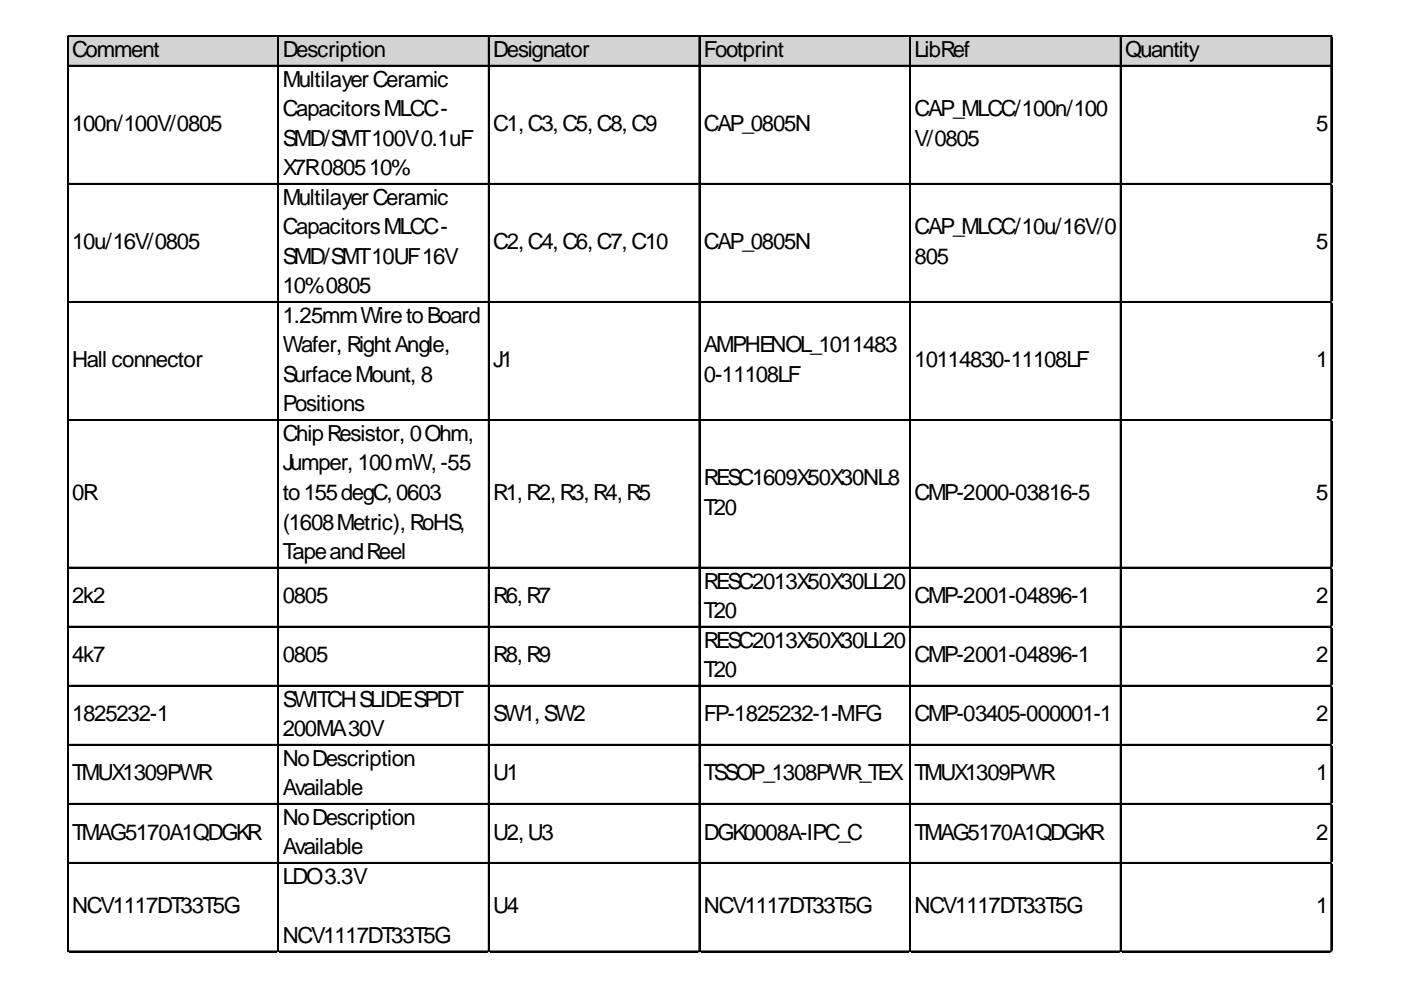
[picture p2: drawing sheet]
<svg xmlns="http://www.w3.org/2000/svg" width="297mm" height="210mm" viewBox="0 0 297 210" stroke-linecap="round" stroke-linejoin="round" font-family="sans-serif">
<defs><g id="words">
<g font-size="4.7">
<text x="15.3" y="12.1">Comment</text>
<text x="59.9" y="12.1">Description</text>
<text x="104.6" y="12.1">Designator</text>
<text x="149.3" y="12.1">Footprint</text>
<text x="193.9" y="12.1">LibRef</text>
<text x="238.6" y="12.1">Quantity</text>
<text x="59.9" y="18.4">MultilayerCeramic</text>
<text x="15.3" y="27.8">100n/100V/0805</text>
<text x="59.9" y="24.6">CapacitorsMLCC-</text>
<text x="104.6" y="27.8">C1,C3,C5,C8,C9</text>
<text x="149.3" y="27.8">CAP_0805N</text>
<text x="193.9" y="24.6">CAP_MLCC/100n/100</text>
<text x="279" y="27.8">5</text>
<text x="59.9" y="30.9">SMD/SMT100V0.1uF</text>
<text x="193.9" y="30.9">V/0805</text>
<text x="59.9" y="37.2">X7R080510%</text>
<text x="59.9" y="43.4">MultilayerCeramic</text>
<text x="15.3" y="52.8">10u/16V/0805</text>
<text x="59.9" y="49.7">CapacitorsMLCC-</text>
<text x="104.6" y="52.8">C2,C4,C6,C7,C10</text>
<text x="149.3" y="52.8">CAP_0805N</text>
<text x="193.9" y="49.7">CAP_MLCC/10u/16V/0</text>
<text x="279" y="52.8">5</text>
<text x="59.9" y="55.9">SMD/SMT10UF16V</text>
<text x="193.9" y="55.9">805</text>
<text x="59.9" y="62.2">10%0805</text>
<text x="59.9" y="68.5">1.25mmWiretoBoard</text>
<text x="15.3" y="77.8">Hall connector</text>
<text x="59.9" y="74.7">Wafer, RightAngle,</text>
<text x="104.6" y="77.8">J1</text>
<text x="149.3" y="74.7">AMPHENOL_1011483</text>
<text x="193.9" y="77.8">10114830-11108LF</text>
<text x="279" y="77.8">1</text>
<text x="59.9" y="81">SurfaceMount, 8</text>
<text x="149.3" y="81">0-11108LF</text>
<text x="59.9" y="87.2">Positions</text>
<text x="59.9" y="93.5">ChipResistor, 0Ohm,</text>
<text x="59.9" y="99.7">Jumper, 100mW,-55</text>
<text x="15.3" y="106">0R</text>
<text x="59.9" y="106">to155degC,0603</text>
<text x="104.6" y="106">R1,R2,R3,R4,R5</text>
<text x="149.3" y="102.9">RESC1609X50X30NL8</text>
<text x="193.9" y="106">CMP-2000-03816-5</text>
<text x="279" y="106">5</text>
<text x="59.9" y="112.3">(1608Metric),RoHS,</text>
<text x="149.3" y="109.1">T20</text>
<text x="59.9" y="118.5">TapeandReel</text>
<text x="149.3" y="124.8">RESC2013X50X30LL20</text>
<text x="15.3" y="127.9">2k2</text>
<text x="59.9" y="127.9">0805</text>
<text x="104.6" y="127.9">R6,R7</text>
<text x="149.3" y="131">T20</text>
<text x="193.9" y="127.9">CMP-2001-04896-1</text>
<text x="279" y="127.9">2</text>
<text x="149.3" y="137.3">RESC2013X50X30LL20</text>
<text x="15.3" y="140.4">4k7</text>
<text x="59.9" y="140.4">0805</text>
<text x="104.6" y="140.4">R8,R9</text>
<text x="149.3" y="143.6">T20</text>
<text x="193.9" y="140.4">CMP-2001-04896-1</text>
<text x="279" y="140.4">2</text>
<text x="59.9" y="149.8">SWITCHSLIDESPDT</text>
<text x="15.3" y="153">1825232-1</text>
<text x="104.6" y="153">SW1,SW2</text>
<text x="149.3" y="153">FP-1825232-1-MFG</text>
<text x="193.9" y="153">CMP-03405-000001-1</text>
<text x="279" y="153">2</text>
<text x="59.9" y="156.1">200MA30V</text>
<text x="15.3" y="165.5">TMUX1309PWR</text>
<text x="59.9" y="162.3">NoDescription</text>
<text x="104.6" y="165.5">U1</text>
<text x="149.3" y="165.5">TSSOP_1308PWR_TEX</text>
<text x="193.9" y="165.5">TMUX1309PWR</text>
<text x="279" y="165.5">1</text>
<text x="59.9" y="168.6">Available</text>
<text x="15.3" y="178">TMAG5170A1QDGKR</text>
<text x="59.9" y="174.9">NoDescription</text>
<text x="104.6" y="178">U2,U3</text>
<text x="149.3" y="178">DGK0008A-IPC_C</text>
<text x="193.9" y="178">TMAG5170A1QDGKR</text>
<text x="279" y="178">2</text>
<text x="59.9" y="181.1">Available</text>
<text x="59.9" y="187.4">LDO3.3V</text>
<text x="15.3" y="193.6">NCV1117DT33T5G</text>
<text x="104.6" y="193.6">U4</text>
<text x="149.3" y="193.6">NCV1117DT33T5G</text>
<text x="193.9" y="193.6">NCV1117DT33T5G</text>
<text x="279" y="193.6">1</text>
<text x="59.9" y="199.9">NCV1117DT33T5G</text>
</g>
</g></defs>
<path d="M14.4 7.8h268.1v6.3h-268.1z" fill="#d3d3d3"/>
<g fill="none" stroke="#000" stroke-width=".26">
<path d="M14.2 7.6v194.3M14.4 7.6v194.3M14.5 7.6h267.9M14.5 7.7h267.9M14.5 13.9h267.9M14.5 14h267.9M58.9 7.9v194M59 7.9v194M103.6 7.9v194M103.7 7.9v194M148.2 7.9v194M148.3 7.9v194"/>
<path d="M192.9 7.9v194M193 7.9v194M237.5 7.9v194M237.7 7.9v194M282.2 7.9v194M282.3 7.9v194M14.5 38.9h267.9M14.5 39h267.9M14.5 63.9h267.9M14.5 64.1h267.9M14.5 89h267.9M14.5 89.1h267.9"/>
<path d="M14.5 120.3h267.9M14.5 120.4h267.9M14.5 132.8h267.9M14.5 132.9h267.9M14.5 145.3h267.9M14.5 145.4h267.9M14.5 157.8h267.9M14.5 158h267.9M14.5 170.4h267.9M14.5 170.5h267.9M14.5 182.9h267.9M14.5 183h267.9"/>
<path d="M14.5 201.7h267.9M14.5 201.8h267.9"/>
</g>
<path d="M14.2 201.9v.1" fill="none" stroke="#e0e0e0" stroke-width=".26"/>
<path d="M14.2 201.9l.3 .1z" fill="#e0e0e0"/>
<path d="M58.9 201.9v.1" fill="none" stroke="#e0e0e0" stroke-width=".26"/>
<path d="M58.9 201.9l.3 .1z" fill="#e0e0e0"/>
<path d="M103.6 201.9v.1" fill="none" stroke="#e0e0e0" stroke-width=".26"/>
<path d="M103.6 201.9l.2 .1z" fill="#e0e0e0"/>
<path d="M148.2 201.9v.1" fill="none" stroke="#e0e0e0" stroke-width=".26"/>
<path d="M148.2 201.9l.3 .1z" fill="#e0e0e0"/>
<path d="M192.9 201.9v.1" fill="none" stroke="#e0e0e0" stroke-width=".26"/>
<path d="M192.9 201.9l.2 .1z" fill="#e0e0e0"/>
<path d="M237.5 201.9v.1" fill="none" stroke="#e0e0e0" stroke-width=".26"/>
<path d="M237.5 201.9l.3 .1z" fill="#e0e0e0"/>
<path d="M282.2 201.9v.1" fill="none" stroke="#e0e0e0" stroke-width=".26"/>
<path d="M282.2 201.9l.2 .1z" fill="#e0e0e0"/>
<path d="M282.4 38.9h.1" fill="none" stroke="#e0e0e0" stroke-width=".26"/>
<path d="M282.4 38.9l.1 .3z" fill="#e0e0e0"/>
<path d="M282.4 63.9h.1" fill="none" stroke="#e0e0e0" stroke-width=".26"/>
<path d="M282.4 63.9l.1 .3z" fill="#e0e0e0"/>
<path d="M282.4 89h.1" fill="none" stroke="#e0e0e0" stroke-width=".26"/>
<path d="M282.4 89l.1 .2z" fill="#e0e0e0"/>
<path d="M282.4 120.3h.1" fill="none" stroke="#e0e0e0" stroke-width=".26"/>
<path d="M282.4 120.3l.1 .2z" fill="#e0e0e0"/>
<path d="M282.4 132.8h.1" fill="none" stroke="#e0e0e0" stroke-width=".26"/>
<path d="M282.4 132.8l.1 .3z" fill="#e0e0e0"/>
<path d="M282.4 145.3h.1" fill="none" stroke="#e0e0e0" stroke-width=".26"/>
<path d="M282.4 145.3l.1 .3z" fill="#e0e0e0"/>
<path d="M282.4 157.8h.1" fill="none" stroke="#e0e0e0" stroke-width=".26"/>
<path d="M282.4 157.8l.1 .3z" fill="#e0e0e0"/>
<path d="M282.4 170.4h.1" fill="none" stroke="#e0e0e0" stroke-width=".26"/>
<path d="M282.4 170.4l.1 .2z" fill="#e0e0e0"/>
<path d="M282.4 182.9h.1" fill="none" stroke="#e0e0e0" stroke-width=".26"/>
<path d="M282.4 182.9l.1 .2z" fill="#e0e0e0"/>
<path d="M282.4 201.7h.1" fill="none" stroke="#e0e0e0" stroke-width=".26"/>
<path d="M282.4 201.7l.1 .2z" fill="#e0e0e0"/>
<use href="#words"/>
</svg>
